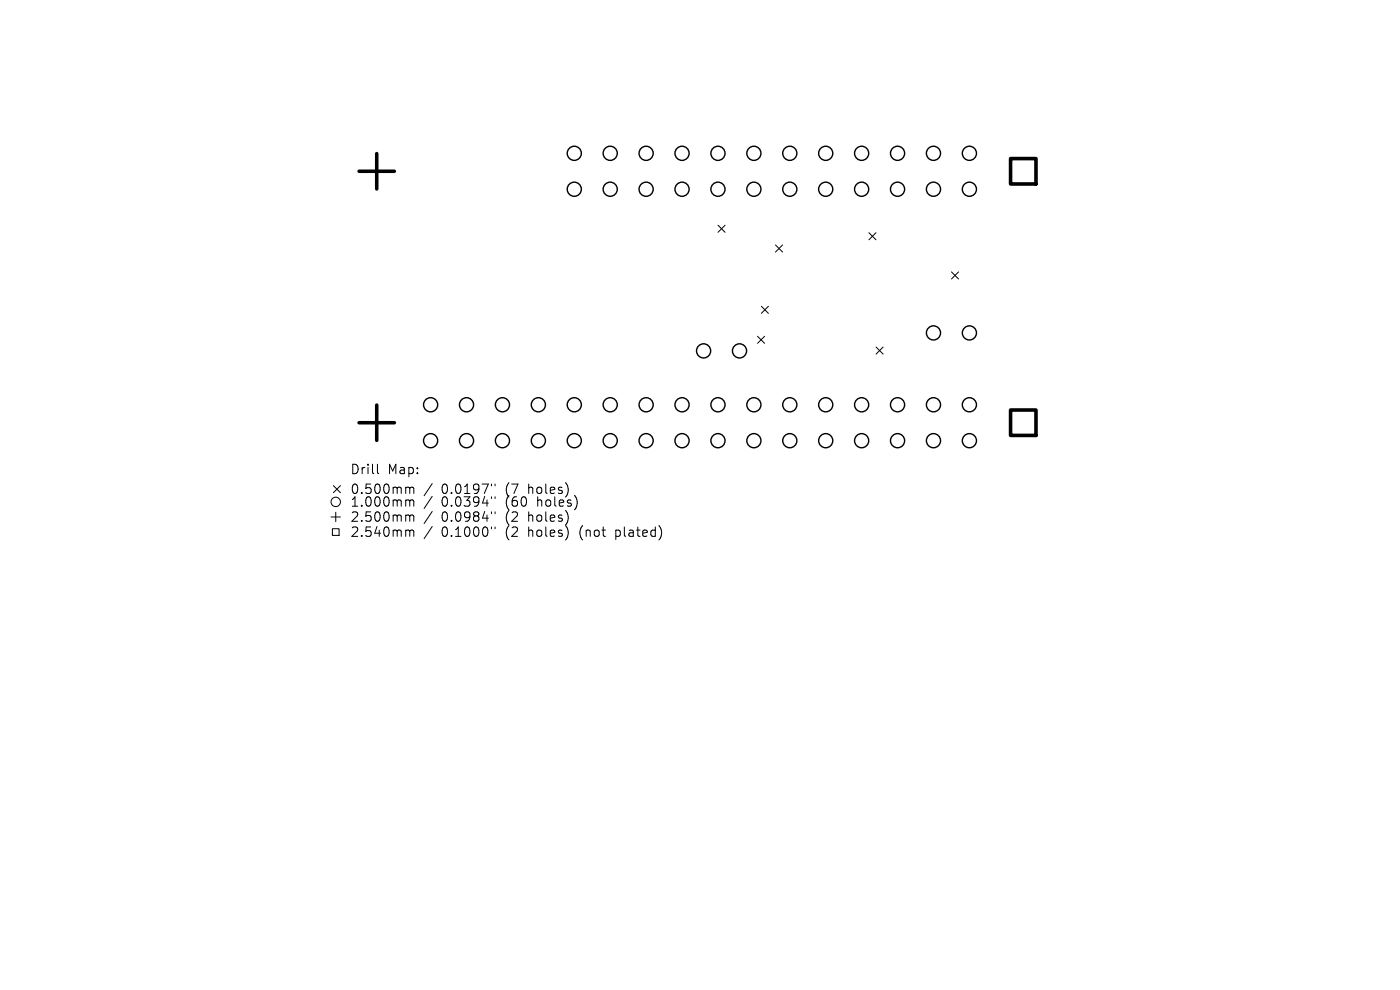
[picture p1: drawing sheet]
<svg xmlns="http://www.w3.org/2000/svg" width="297mm" height="210mm" viewBox="0 0 297 210" stroke-linecap="round" stroke-linejoin="round" font-family="sans-serif">
<defs><g id="words">
<g font-size="2.8">
<text x="74.2" y="100.9">Drill</text>
<text x="82.2" y="100.9">Map:</text>
<text x="74.2" y="105.1">0.500mm</text>
<text x="74.2" y="107.8">1.000mm</text>
<text x="93.7" y="105.1">0.0197&quot;</text>
<text x="93.7" y="107.8">0.0394&quot;</text>
<text x="107.4" y="105.1">(7</text>
<text x="107.4" y="107.8">(60</text>
<text x="112.4" y="105.1">holes)</text>
<text x="114.3" y="107.8">holes)</text>
<text x="74.2" y="111">2.500mm</text>
<text x="93.7" y="111">0.0984&quot;</text>
<text x="107.4" y="111">(2</text>
<text x="112.4" y="111">holes)</text>
<text x="74.2" y="114.2">2.540mm</text>
<text x="93.7" y="114.2">0.1000&quot;</text>
<text x="107.4" y="114.2">(2</text>
<text x="112.4" y="114.2">holes)</text>
<text x="123.4" y="114.2">(not</text>
<text x="131.2" y="114.2">plated)</text>
</g>
</g></defs>
<g fill="none" stroke="#000" stroke-width=".21">
<path d="M152.3 47.8l1.5 1.5M153.8 47.8l-1.5 1.5M164.5 52l1.5 1.5M166 52l-1.5 1.5M184.3 49.4l1.5 1.5M185.8 49.4l-1.5 1.5M201.9 57.7l1.5 1.5M203.4 57.7l-1.5 1.5M160.7 71.3l1.5 1.5M161.5 65l1.5 1.5M162.2 71.3l-1.5 1.5M163 65l-1.5 1.5"/>
<path d="M185.9 73.6l1.5 1.5M187.4 73.6l-1.5 1.5M80.1 98.5v1.7l.3 .3M70.2 109.7h2M70.5 112.2h1.4v1.4h-1.4zM70.7 103l1.5 1.5M71.2 108.7v2M72.2 103l-1.5 1.5M86.4 103.3l.4 .1 .1 .2M86.4 106h.2l.3 .3M86.4 109.2h.2l.3 .3M86.4 112.4h.2l.3 .3"/>
<path d="M86.9 103.6l.3-.3 .5 .1 .1 1.3M86.9 103.6v1.1M86.9 106.3v1.1M86.9 109.5v1.1M86.9 112.7v1.1M86.9 106.3l.3-.3 .5 .1 .1 1.3M86.9 109.5l.3-.3 .5 .1 .1 1.3M86.9 112.7l.3-.3 .5 .1 .1 1.3M91.7 102.6l-1.7 2.6M91.7 105.3l-1.7 2.6M91.7 108.5l-1.7 2.6M91.7 111.7l-1.7 2.6"/>
<path d="M104.3 102.7v.4M104.3 105.4v.4M104.3 108.6v.4M104.3 111.8v.4M105 102.7v.4M105 105.4v.4M105 108.6v.4M105 111.8v.4"/>
<circle cx="71.2" cy="106.5" r="1"/>
</g>
<g fill="none" stroke="#000" stroke-width=".3">
<circle cx="121.8" cy="32.5" r="1.5"/>
<circle cx="129.5" cy="32.5" r="1.5"/>
<circle cx="137.1" cy="32.5" r="1.5"/>
<circle cx="144.7" cy="32.5" r="1.5"/>
<circle cx="152.3" cy="32.5" r="1.5"/>
<circle cx="159.9" cy="32.5" r="1.5"/>
<circle cx="167.6" cy="32.5" r="1.5"/>
<circle cx="175.2" cy="32.5" r="1.5"/>
<circle cx="182.8" cy="32.5" r="1.5"/>
<circle cx="190.4" cy="32.5" r="1.5"/>
<circle cx="198" cy="32.5" r="1.5"/>
<circle cx="205.7" cy="32.5" r="1.5"/>
<circle cx="121.8" cy="40.1" r="1.5"/>
<circle cx="129.5" cy="40.1" r="1.5"/>
<circle cx="137.1" cy="40.1" r="1.5"/>
<circle cx="144.7" cy="40.1" r="1.5"/>
<circle cx="152.3" cy="40.1" r="1.5"/>
<circle cx="159.9" cy="40.1" r="1.5"/>
<circle cx="167.6" cy="40.1" r="1.5"/>
<circle cx="175.2" cy="40.1" r="1.5"/>
<circle cx="182.8" cy="40.1" r="1.5"/>
<circle cx="190.4" cy="40.1" r="1.5"/>
<circle cx="198" cy="40.1" r="1.5"/>
<circle cx="205.7" cy="40.1" r="1.5"/>
<circle cx="149.3" cy="74.4" r="1.5"/>
<circle cx="156.9" cy="74.4" r="1.5"/>
<circle cx="198" cy="70.6" r="1.5"/>
<circle cx="205.7" cy="70.6" r="1.5"/>
<circle cx="91.4" cy="85.9" r="1.5"/>
<circle cx="91.4" cy="93.5" r="1.5"/>
<circle cx="99" cy="85.9" r="1.5"/>
<circle cx="99" cy="93.5" r="1.5"/>
<circle cx="106.6" cy="85.9" r="1.5"/>
<circle cx="106.6" cy="93.5" r="1.5"/>
<circle cx="114.2" cy="93.5" r="1.5"/>
<circle cx="114.2" cy="85.9" r="1.5"/>
<circle cx="121.8" cy="93.5" r="1.5"/>
<circle cx="121.8" cy="85.9" r="1.5"/>
<circle cx="129.5" cy="85.9" r="1.5"/>
<circle cx="129.5" cy="93.5" r="1.5"/>
<circle cx="137.1" cy="85.9" r="1.5"/>
<circle cx="137.1" cy="93.5" r="1.5"/>
<circle cx="144.7" cy="93.5" r="1.5"/>
<circle cx="144.7" cy="85.9" r="1.5"/>
<circle cx="152.3" cy="85.9" r="1.5"/>
<circle cx="152.3" cy="93.5" r="1.5"/>
<circle cx="159.9" cy="93.5" r="1.5"/>
<circle cx="159.9" cy="85.9" r="1.5"/>
<circle cx="167.6" cy="85.9" r="1.5"/>
<circle cx="167.6" cy="93.5" r="1.5"/>
<circle cx="175.2" cy="93.5" r="1.5"/>
<circle cx="175.2" cy="85.9" r="1.5"/>
<circle cx="182.8" cy="85.9" r="1.5"/>
<circle cx="182.8" cy="93.5" r="1.5"/>
<circle cx="190.4" cy="85.9" r="1.5"/>
<circle cx="190.4" cy="93.5" r="1.5"/>
<circle cx="198" cy="85.9" r="1.5"/>
<circle cx="198" cy="93.5" r="1.5"/>
<circle cx="205.7" cy="85.9" r="1.5"/>
<circle cx="205.7" cy="93.5" r="1.5"/>
</g>
<path d="M76.2 36.3h7.5M79.9 32.6v7.5M76.2 89.7h7.5M79.9 85.9v7.5" fill="none" stroke="#000" stroke-width=".75"/>
<path d="M214.4 33.6h5.4v5.4h-5.4zM214.4 87h5.4v5.4h-5.4z" fill="none" stroke="#000" stroke-width=".76"/>
<use href="#words"/>
</svg>
